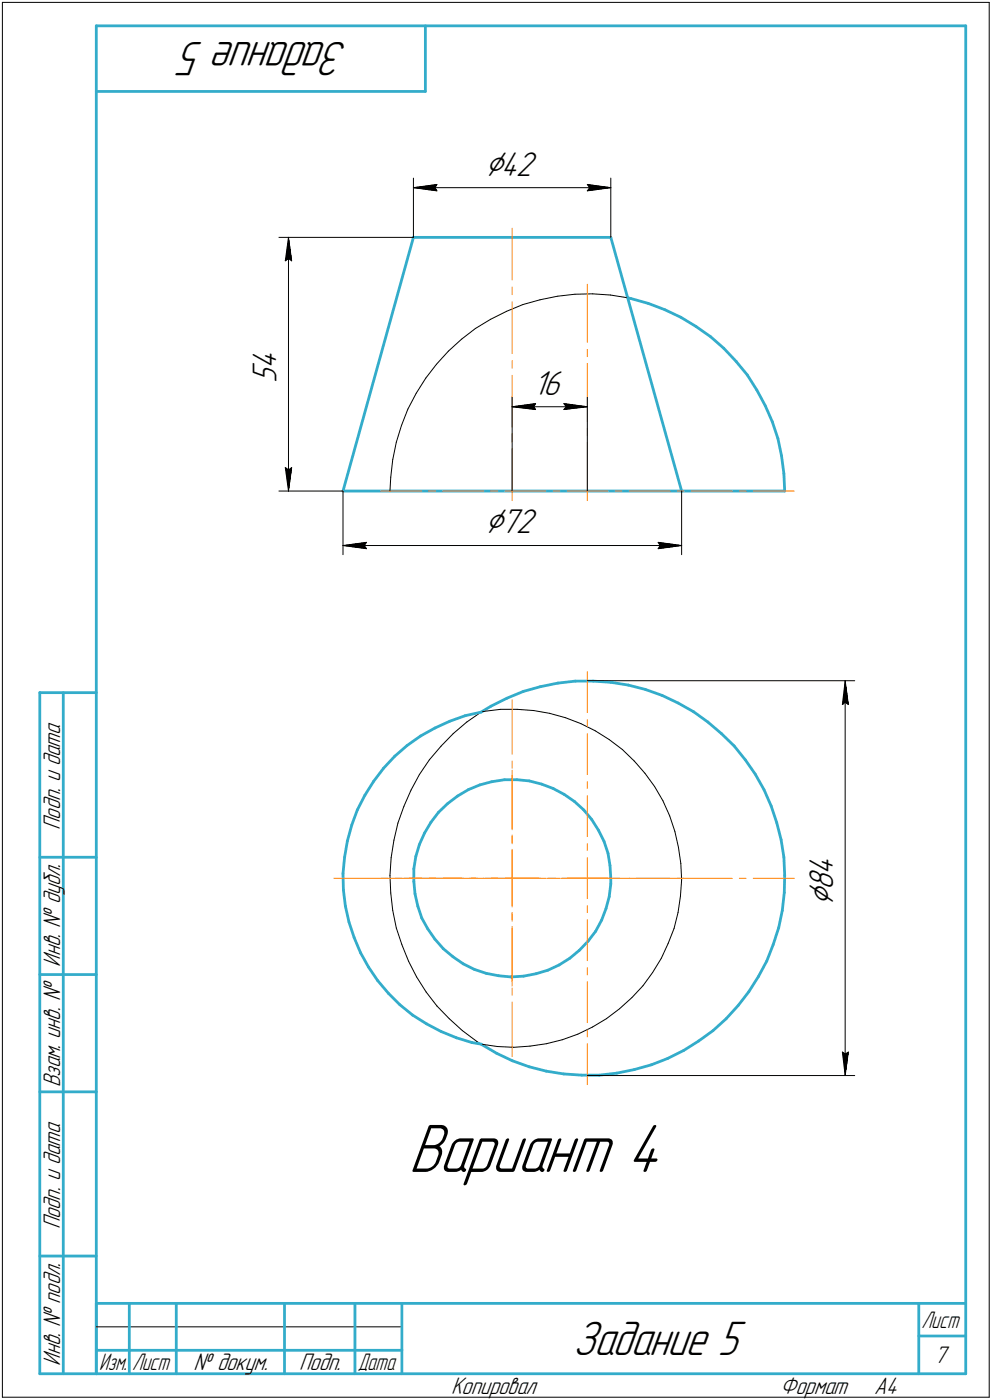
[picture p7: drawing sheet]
<svg xmlns="http://www.w3.org/2000/svg" width="211mm" height="298mm" viewBox="0 0 211 298" stroke-linecap="round" stroke-linejoin="round" font-family="sans-serif">
<defs><g id="words">
<text font-size="15.6" x="86.9" y="249.5">Вариант 4</text>
<g font-size="10.9">
<text x="74.1" y="9" transform="rotate(-180 74.1 9)">Задание 5</text>
<text x="121.9" y="288.5">Задание 5</text>
</g>
<g font-size="8.5">
<text x="103.1" y="37.4">Ç42</text>
<text x="103.1" y="113.6">Ç72</text>
<text x="177.3" y="192.9" transform="rotate(-90 177.3 192.9)">Ç</text>
</g>
<g font-size="7.8">
<text x="58.9" y="81.5" transform="rotate(-90 58.9 81.5)">5</text>
<text x="58.9" y="78.7" transform="rotate(-90 58.9 78.7)">4</text>
<text x="113.4" y="84">16</text>
<text x="177.3" y="189.4" transform="rotate(-90 177.3 189.4)">8</text>
<text x="177.3" y="186.2" transform="rotate(-90 177.3 186.2)">4</text>
</g>
<g font-size="5.4">
<text x="12.8" y="176.7" transform="rotate(-90 12.8 176.7)">Подп. и дата</text>
<text x="12.8" y="205.8" transform="rotate(-90 12.8 205.8)">Инв. № дубл.</text>
<text x="12.8" y="231.6" transform="rotate(-90 12.8 231.6)">Взам. инв. №</text>
<text x="12.8" y="261.7" transform="rotate(-90 12.8 261.7)">Подп. и дата</text>
<text x="12.8" y="290.8" transform="rotate(-90 12.8 290.8)">Инв. № подл.</text>
<text x="41.2" y="291.8">№ докум.</text>
<text x="63.6" y="291.8">Подп.</text>
<text x="198.8" y="290.3">7</text>
<text x="96" y="296.8">Копировал</text>
<text x="166" y="296.8">Формат</text>
<text x="186" y="296.8">A4</text>
</g>
<g font-size="5.3">
<text x="196.1" y="282.8">Лист</text>
<text x="21.1" y="291.8">Изм.</text>
<text x="28.1" y="291.8">Лист</text>
<text x="76.1" y="291.8">Дата</text>
</g>
</g></defs>
<g fill="#fff" stroke="#fff" stroke-width=".21">
<path d="M87 238.3h56.3zM87 238.4h56.3zM87 238.5h56.3zM87 238.6h56.3zM87 238.7h56.3zM87 238.8h56.3zM87 238.8h56.3zM87 238.9h56.3zM87 239h56.3zM87 239.1h56.3zM87 239.2h56.3zM87 239.3h56.3zM87 239.4h56.3zM87 239.4h56.3zM87 239.5h56.3zM87 239.6h56.3zM87 239.7h56.3zM87 239.8h56.3zM87 239.9h56.3zM87 239.9h56.3zM87 240h56.3zM87 240.1h56.3zM87 240.2h56.3zM87 240.3h56.3zM87 240.4h56.3zM87 240.5h56.3zM87 240.5h56.3zM87 240.6h56.3zM87 240.7h56.3zM87 240.8h56.3zM87 240.9h56.3zM87 241h56.3zM87 241h56.3zM87 241.1h56.3zM87 241.2h56.3zM87 241.3h56.3zM87 241.4h56.3zM87 241.5h56.3zM87 241.6h56.3zM87 241.6h56.3zM87 241.7h56.3zM87 241.8h56.3zM87 241.9h56.3zM87 242h56.3zM87 242.1h56.3zM87 242.1h56.3zM87 242.2h56.3zM87 242.3h56.3zM87 242.4h56.3zM87 242.5h56.3zM87 242.6h56.3zM87 242.7h56.3zM87 242.7h56.3zM87 242.8h56.3zM87 242.9h56.3zM87 243h56.3zM87 243.1h56.3zM87 243.2h56.3zM87 243.2h56.3zM87 243.3h56.3zM87 243.4h56.3zM87 243.5h56.3zM87 243.6h56.3zM87 243.7h56.3zM87 243.8h56.3zM87 243.8h56.3zM87 243.9h56.3zM87 244h56.3zM87 244.1h56.3zM87 244.2h56.3zM87 244.3h56.3zM87 244.3h56.3zM87 244.4h56.3zM87 244.5h56.3zM87 244.6h56.3zM87 244.7h56.3zM87 244.8h56.3zM87 244.9h56.3zM87 244.9h56.3zM87 245h56.3zM87 245.1h56.3zM87 245.2h56.3zM87 245.3h56.3zM87 245.4h56.3zM87 245.4h56.3zM87 245.5h56.3zM87 245.6h56.3zM87 245.7h56.3zM87 245.8h56.3zM87 245.9h56.3zM87 246h56.3zM87 246h56.3zM87 246.1h56.3zM87 246.2h56.3zM87 246.3h56.3zM87 246.4h56.3zM87 246.5h56.3zM87 246.5h56.3zM87 246.6h56.3zM87 246.7h56.3zM87 246.8h56.3zM87 246.9h56.3zM87 247h56.3zM87 247.1h56.3zM87 247.1h56.3zM87 247.2h56.3zM87 247.3h56.3zM87 247.4h56.3zM87 247.5h56.3zM87 247.6h56.3zM87 247.6h56.3zM87 247.7h56.3zM87 247.8h56.3zM87 247.9h56.3zM87 248h56.3zM87 248.1h56.3zM87 248.2h56.3zM87 248.2h56.3zM87 248.3h56.3zM87 248.4h56.3zM87 248.5h56.3zM87 248.6h56.3zM87 248.7h56.3zM87 248.8h56.3zM87 248.8h56.3zM87 248.9h56.3zM87 249h56.3zM87 249.1h56.3zM87 249.2h56.3zM87 249.3h56.3zM87 249.3h56.3zM87 249.4h56.3zM87 249.5h56.3zM87 249.6h56.3zM87 249.7h56.3zM87 249.8h56.3zM87 249.9h56.3zM87 249.9h56.3zM87 250h56.3zM87 250.1h56.3zM87 250.2h56.3zM87 250.3h56.3zM87 250.4h56.3zM87 250.4h56.3zM87 250.5h56.3zM87 250.6h56.3zM87 250.7h56.3zM87 250.8h56.3zM87 250.9h56.3zM87 251h56.3zM87 251h56.3zM87 251.1h56.3zM87 251.2h56.3zM87 251.3h56.3zM87 251.4h56.3zM87 251.5h56.3zM87 251.5h56.3zM87 251.6h56.3zM87 251.7h56.3zM87 251.8h56.3zM87 251.9h56.3zM87 252h56.3zM87 252.1h56.3zM87 252.1h56.3zM87 252.2h56.3zM87 252.3h56.3zM87 252.4h56.3zM87 252.5h56.3zM87 252.6h56.3z"/>
<path d="M171.6 181.3h7.3zM171.6 181.4h7.3zM171.6 181.4h7.3zM171.6 181.5h7.3zM171.6 181.6h7.3zM171.6 181.7h7.3zM171.6 181.8h7.3zM171.6 181.9h7.3zM171.6 181.9h7.3zM171.6 182h7.3zM171.6 182.1h7.3zM171.6 182.2h7.3zM171.6 182.3h7.3zM171.6 182.4h7.3zM171.6 182.5h7.3zM171.6 182.5h7.3zM171.6 182.6h7.3zM171.6 182.7h7.3zM171.6 182.8h7.3zM171.6 182.9h7.3zM171.6 183h7.3zM171.6 183h7.3zM171.6 183.1h7.3zM171.6 183.2h7.3zM171.6 183.3h7.3zM171.6 183.4h7.3zM171.6 183.5h7.3zM171.6 183.6h7.3zM171.6 183.6h7.3zM171.6 183.7h7.3zM171.6 183.8h7.3zM171.6 183.9h7.3zM171.6 184h7.3zM171.6 184.1h7.3zM171.6 184.1h7.3zM171.6 184.2h7.3zM171.6 184.3h7.3zM171.6 184.4h7.3zM171.6 184.5h7.3zM171.6 184.6h7.3zM171.6 184.7h7.3zM171.6 184.7h7.3zM171.6 184.8h7.3zM171.6 184.9h7.3zM171.6 185h7.3zM171.6 185.1h7.3zM171.6 185.2h7.3zM171.6 185.3h7.3zM171.6 185.3h7.3zM171.6 185.4h7.3zM171.6 185.5h7.3zM171.6 185.6h7.3zM171.6 185.7h7.3zM171.6 185.8h7.3zM171.6 185.8h7.3zM171.6 185.9h7.3zM171.6 186h7.3zM171.6 186.1h7.3zM171.6 186.2h7.3zM171.6 186.3h7.3zM171.6 186.4h7.3zM171.6 186.4h7.3zM171.6 186.5h7.3zM171.6 186.6h7.3zM171.6 186.7h7.3zM171.6 186.8h7.3zM171.6 186.9h7.3zM171.6 186.9h7.3zM171.6 187h7.3zM171.6 187.1h7.3zM171.6 187.2h7.3zM171.6 187.3h7.3zM171.6 187.4h7.3zM171.6 187.5h7.3zM171.6 187.5h7.3zM171.6 187.6h7.3zM171.6 187.7h7.3zM171.6 187.8h7.3zM171.6 187.9h7.3zM171.6 188h7.3zM171.6 188h7.3zM171.6 188.1h7.3zM171.6 188.2h7.3zM171.6 188.3h7.3zM171.6 188.4h7.3zM171.6 188.5h7.3zM171.6 188.6h7.3zM171.6 188.6h7.3zM171.6 188.7h7.3zM171.6 188.8h7.3zM171.6 188.9h7.3zM171.6 189h7.3zM171.6 189.1h7.3zM171.6 189.1h7.3zM171.6 189.2h7.3zM171.6 189.3h7.3zM171.6 189.4h7.3zM171.6 189.5h7.3zM171.6 189.6h7.3zM171.6 189.7h7.3zM171.6 189.7h7.3zM171.6 189.8h7.3zM171.6 189.9h7.3zM171.6 190h7.3zM171.6 190.1h7.3zM171.6 190.2h7.3zM171.6 190.2h7.3zM171.6 190.3h7.3zM171.6 190.4h7.3zM171.6 190.5h7.3zM171.6 190.6h7.3zM171.6 190.7h7.3zM171.6 190.8h7.3zM171.6 190.8h7.3zM171.6 190.9h7.3zM171.6 191h7.3zM171.6 191.1h7.3zM171.6 191.2h7.3zM171.6 191.3h7.3zM171.6 191.3h7.3zM171.6 191.4h7.3zM171.6 191.5h7.3zM171.6 191.6h7.3zM171.6 191.7h7.3zM171.6 191.8h7.3zM171.6 191.9h7.3zM171.6 191.9h7.3zM171.6 192h7.3zM171.6 192.1h7.3zM171.6 192.2h7.3zM171.6 192.3h7.3zM171.6 192.4h7.3zM171.6 192.4h7.3zM171.6 192.5h7.3zM171.6 192.6h7.3zM171.6 192.7h7.3zM171.6 192.8h7.3z"/>
<path d="M179.7 145.2h.3zM179.7 145.3h.3zM179.7 145.4h.4zM179.7 145.5h.4zM179.7 145.5h.4zM179.7 145.6h.5zM179.6 145.7h.6zM179.6 145.8h.7zM179.5 145.9h.8zM179.5 146h.8zM179.5 146h.8zM179.4 146.1h.9zM179.4 146.2h1zM179.4 146.3h1zM179.3 146.4h1.1zM179.3 146.5h1.2zM179.3 146.6h1.2zM179.2 146.6h1.4zM179.2 146.7h1.4zM179.2 146.8h1.4zM179.2 146.9h1.5zM179.2 147h1.5zM179.2 147.1h1.5zM179.2 147.2h1.5zM179.2 147.2h1.5zM179.2 147.3h1.5zM179.2 147.4h1.5zM179.1 147.5h1.7zM179.1 147.6h1.7zM179.1 147.7h1.7zM179.1 147.7h1.7zM179.1 147.8h1.7zM179.1 147.9h1.7zM179.1 148h1.7zM179 148.1h1.8zM179 148.2h1.8zM179 148.3h1.8zM179 148.3h1.8zM179 148.4h1.8zM179 148.5h1.8zM179 148.6h1.8zM178.9 148.7h2zM178.9 148.8h2zM178.9 148.8h2zM178.9 148.9h2zM178.9 149h2zM178.9 149.1h2zM178.9 149.2h2zM178.8 149.3h2.2zM178.8 149.4h2.2zM178.8 149.4h2.2zM178.8 149.5h2.2zM178.8 149.6h2.2zM178.8 149.7h2.2zM178.8 149.8h2.2zM178.7 149.9h2.4zM178.7 149.9h2.4zM178.7 150h2.4zM178.7 150.1h2.4zM178.7 150.2h2.4zM178.7 150.3h2.4zM178.7 150.4h2.4z"/>
<path d="M178.6 223.5h2.5zM178.7 223.6h2.4zM178.7 223.7h2.4zM178.7 223.8h2.4zM178.7 223.9h2.4zM178.7 223.9h2.4zM178.7 224h2.4zM178.7 224.1h2.4zM178.8 224.2h2.2zM178.8 224.3h2.2zM178.8 224.4h2.2zM178.8 224.5h2.2zM178.8 224.5h2.2zM178.8 224.6h2.2zM178.8 224.7h2.2zM178.9 224.8h2zM178.9 224.9h2zM178.9 225h2zM178.9 225h2zM178.9 225.1h2zM178.9 225.2h2zM178.9 225.3h2zM178.9 225.4h1.9zM179 225.5h1.8zM179 225.6h1.8zM179 225.6h1.8zM179 225.7h1.8zM179 225.8h1.8zM179 225.9h1.8zM179 226h1.8zM179.1 226.1h1.7zM179.1 226.1h1.7zM179.1 226.2h1.7zM179.1 226.3h1.7zM179.1 226.4h1.7zM179.1 226.5h1.7zM179.1 226.6h1.7zM179.2 226.7h1.5zM179.2 226.7h1.5zM179.2 226.8h1.5zM179.2 226.9h1.5zM179.2 227h1.5zM179.2 227.1h1.5zM179.2 227.2h1.5zM179.2 227.2h1.4zM179.2 227.3h1.4zM179.2 227.4h1.4zM179.3 227.5h1.2zM179.3 227.6h1.2zM179.3 227.7h1.1zM179.4 227.8h1zM179.4 227.8h.9zM179.5 227.9h.8zM179.5 228h.8zM179.5 228.1h.8zM179.6 228.2h.7zM179.6 228.3h.6zM179.6 228.3h.6zM179.7 228.4h.4zM179.7 228.5h.4zM179.7 228.6h.4zM179.7 228.7h.3zM179.7 228.8h.3z"/>
<path d="M113.5 78.5h7.1zM113.5 78.6h7.1zM113.5 78.7h7.1zM113.5 78.7h7.1zM113.5 78.8h7.1zM113.5 78.9h7.1zM113.5 79h7.1zM113.5 79.1h7.1zM113.5 79.2h7.1zM113.5 79.2h7.1zM113.5 79.3h7.1zM113.5 79.4h7.1zM113.5 79.5h7.1zM113.5 79.6h7.1zM113.5 79.7h7.1zM113.5 79.8h7.1zM113.5 79.8h7.1zM113.5 79.9h7.1zM113.5 80h7.1zM113.5 80.1h7.1zM113.5 80.2h7.1zM113.5 80.3h7.1zM113.5 80.3h7.1zM113.5 80.4h7.1zM113.5 80.5h7.1zM113.5 80.6h7.1zM113.5 80.7h7.1zM113.5 80.8h7.1zM113.5 80.9h7.1zM113.5 80.9h7.1zM113.5 81h7.1zM113.5 81.1h7.1zM113.5 81.2h7.1zM113.5 81.3h7.1zM113.5 81.4h7.1zM113.5 81.4h7.1zM113.5 81.5h7.1zM113.5 81.6h7.1zM113.5 81.7h7.1zM113.5 81.8h7.1zM113.5 81.9h7.1zM113.5 82h7.1zM113.5 82h7.1zM113.5 82.1h7.1zM113.5 82.2h7.1zM113.5 82.3h7.1zM113.5 82.4h7.1zM113.5 82.5h7.1zM113.5 82.5h7.1zM113.5 82.6h7.1zM113.5 82.7h7.1zM113.5 82.8h7.1zM113.5 82.9h7.1zM113.5 83h7.1zM113.5 83.1h7.1zM113.5 83.1h7.1zM113.5 83.2h7.1zM113.5 83.3h7.1zM113.5 83.4h7.1zM113.5 83.5h7.1zM113.5 83.6h7.1zM113.5 83.7h7.1zM113.5 83.7h7.1zM113.5 83.8h7.1zM113.5 83.9h7.1zM113.5 84h7.1zM113.5 84.1h7.1zM113.5 84.2h7.1zM113.5 84.2h7.1zM113.5 84.3h7.1zM113.5 84.4h7.1zM113.5 84.5h7.1zM113.5 84.6h7.1zM113.5 84.7h7.1zM113.5 84.8h7.1zM113.5 84.8h7.1zM113.5 84.9h7.1zM113.5 85h7.1zM113.5 85.1h7.1zM113.5 85.2h7.1zM113.5 85.3h7.1zM113.5 85.3h7.1zM113.5 85.4h7.1zM113.5 85.5h7.1z"/>
<path d="M113.9 85.4h.6zM113.3 85.5h1.2zM112.7 85.6h1.8zM112.1 85.7h2.4zM111.5 85.8h3zM110.8 85.9h3.7zM110.7 85.9h3.8zM110.5 86h4zM110.2 86.1h4.3zM110.1 86.2h4.4zM109.8 86.3h4.7zM109.6 86.4h4.9zM109.4 86.4h5.1zM109.2 86.5h5.3zM109 86.6h5.5zM109.2 86.7h5.3zM109.5 86.8h5zM109.7 86.9h4.8zM109.9 87h4.6zM110.2 87h4.3zM110.4 87.1h4.1zM110.7 87.2h3.8zM110.8 87.3h3.7zM111.5 87.4h3zM112.1 87.5h2.4zM112.7 87.5h1.8zM113.3 87.6h1.2zM113.9 87.7h.6z"/>
<path d="M119.5 85.4h.6zM119.5 85.5h1.2zM119.5 85.6h1.8zM119.5 85.7h2.5zM119.5 85.8h3.1zM119.5 85.9h3.7zM119.5 85.9h3.9zM119.5 86h4.1zM119.5 86.1h4.3zM119.5 86.2h4.5zM119.5 86.3h4.7zM119.5 86.4h4.9zM119.5 86.4h5.1zM119.5 86.5h5.3zM119.5 86.6h5.5zM119.5 86.7h5.3zM119.5 86.8h5zM119.5 86.9h4.9zM119.5 87h4.6zM119.5 87h4.4zM119.5 87.1h4.2zM119.5 87.2h3.9zM119.5 87.3h3.7zM119.5 87.4h3.1zM119.5 87.5h2.5zM119.5 87.5h1.8zM119.5 87.6h1.2zM119.5 87.7h.6z"/>
<path d="M53.3 73.7h7.1zM53.3 73.7h7.1zM53.3 73.8h7.1zM53.3 73.9h7.1zM53.3 74h7.1zM53.3 74.1h7.1zM53.3 74.2h7.1zM53.3 74.3h7.1zM53.3 74.3h7.1zM53.3 74.4h7.1zM53.3 74.5h7.1zM53.3 74.6h7.1zM53.3 74.7h7.1zM53.3 74.8h7.1zM53.3 74.8h7.1zM53.3 74.9h7.1zM53.3 75h7.1zM53.3 75.1h7.1zM53.3 75.2h7.1zM53.3 75.3h7.1zM53.3 75.4h7.1zM53.3 75.4h7.1zM53.3 75.5h7.1zM53.3 75.6h7.1zM53.3 75.7h7.1zM53.3 75.8h7.1zM53.3 75.9h7.1zM53.3 75.9h7.1zM53.3 76h7.1zM53.3 76.1h7.1zM53.3 76.2h7.1zM53.3 76.3h7.1zM53.3 76.4h7.1zM53.3 76.5h7.1zM53.3 76.5h7.1zM53.3 76.6h7.1zM53.3 76.7h7.1zM53.3 76.8h7.1zM53.3 76.9h7.1zM53.3 77h7.1zM53.3 77h7.1zM53.3 77.1h7.1zM53.3 77.2h7.1zM53.3 77.3h7.1zM53.3 77.4h7.1zM53.3 77.5h7.1zM53.3 77.6h7.1zM53.3 77.6h7.1zM53.3 77.7h7.1zM53.3 77.8h7.1zM53.3 77.9h7.1zM53.3 78h7.1zM53.3 78.1h7.1zM53.3 78.1h7.1zM53.3 78.2h7.1zM53.3 78.3h7.1zM53.3 78.4h7.1zM53.3 78.5h7.1zM53.3 78.6h7.1zM53.3 78.7h7.1zM53.3 78.7h7.1zM53.3 78.8h7.1zM53.3 78.9h7.1zM53.3 79h7.1zM53.3 79.1h7.1zM53.3 79.2h7.1zM53.3 79.2h7.1zM53.3 79.3h7.1zM53.3 79.4h7.1zM53.3 79.5h7.1zM53.3 79.6h7.1zM53.3 79.7h7.1zM53.3 79.8h7.1zM53.3 79.8h7.1zM53.3 79.9h7.1zM53.3 80h7.1zM53.3 80.1h7.1zM53.3 80.2h7.1zM53.3 80.3h7.1zM53.3 80.3h7.1zM53.3 80.4h7.1zM53.3 80.5h7.1zM53.3 80.6h7.1zM53.3 80.7h7.1zM53.3 80.8h7.1zM53.3 80.9h7.1zM53.3 80.9h7.1zM53.3 81h7.1zM53.3 81.1h7.1zM53.3 81.2h7.1zM53.3 81.3h7.1zM53.3 81.4h7.1z"/>
<path d="M61.3 50.8h.3zM61.3 50.9h.3zM61.2 51h.4zM61.2 51.1h.4zM61.1 51.1h.5zM61.1 51.2h.6zM61.1 51.3h.6zM61 51.4h.8zM61 51.5h.8zM61 51.6h.9zM61 51.6h.9zM60.9 51.7h1zM60.9 51.8h1.1zM60.9 51.9h1.1zM60.8 52h1.3zM60.8 52.1h1.3zM60.7 52.2h1.4zM60.7 52.2h1.4zM60.6 52.3h1.5zM60.6 52.4h1.6zM60.6 52.5h1.6zM60.6 52.6h1.6zM60.6 52.7h1.6zM60.6 52.7h1.6zM60.6 52.8h1.6zM60.6 52.9h1.6zM60.6 53h1.7zM60.5 53.1h1.8zM60.5 53.2h1.8zM60.5 53.3h1.8zM60.5 53.3h1.8zM60.5 53.4h1.8zM60.5 53.5h1.8zM60.5 53.6h1.9zM60.5 53.7h1.9zM60.5 53.8h1.9zM60.5 53.8h1.9zM60.5 53.9h1.9zM60.5 54h1.9zM60.5 54.1h1.9zM60.5 54.2h1.9zM60.5 54.3h2zM60.5 54.4h2zM60.5 54.4h2zM60.5 54.5h2zM60.4 54.6h2.1zM60.4 54.7h2.1zM60.4 54.8h2.1zM60.4 54.9h2.2zM60.4 54.9h2.2zM60.4 55h2.2zM60.4 55.1h2.2zM60.4 55.2h2.2zM60.4 55.3h2.2zM60.3 55.4h2.3zM60.3 55.5h2.4zM60.3 55.5h2.4zM60.3 55.6h2.4zM60.3 55.7h2.4zM60.3 55.8h2.4zM60.3 55.9h2.4zM60.3 56h2.4z"/>
<path d="M60.2 99.1h2.5zM60.3 99.1h2.4zM60.3 99.2h2.4zM60.3 99.3h2.4zM60.3 99.4h2.4zM60.3 99.5h2.4zM60.3 99.6h2.4zM60.3 99.7h2.4zM60.3 99.7h2.3zM60.4 99.8h2.2zM60.4 99.9h2.2zM60.4 100h2.2zM60.4 100.1h2.2zM60.4 100.2h2.2zM60.4 100.2h2.2zM60.4 100.3h2.1zM60.4 100.4h2.1zM60.4 100.5h2.1zM60.5 100.6h2zM60.5 100.7h2zM60.5 100.8h2zM60.5 100.8h2zM60.5 100.9h1.9zM60.5 101h1.9zM60.5 101.1h1.9zM60.5 101.2h1.9zM60.5 101.3h1.9zM60.5 101.3h1.9zM60.5 101.4h1.9zM60.5 101.5h1.9zM60.5 101.6h1.8zM60.5 101.7h1.8zM60.5 101.8h1.8zM60.5 101.9h1.8zM60.5 101.9h1.8zM60.5 102h1.8zM60.6 102.1h1.7zM60.6 102.2h1.6zM60.6 102.3h1.6zM60.6 102.4h1.6zM60.6 102.4h1.6zM60.6 102.5h1.6zM60.6 102.6h1.6zM60.6 102.7h1.6zM60.6 102.8h1.5zM60.7 102.9h1.4zM60.7 103h1.4zM60.8 103h1.3zM60.8 103.1h1.3zM60.9 103.2h1.1zM60.9 103.3h1.1zM60.9 103.4h1zM61 103.5h.9zM61 103.5h.9zM61 103.6h.8zM61 103.7h.8zM61.1 103.8h.6zM61.1 103.9h.6zM61.1 104h.5zM61.2 104.1h.4zM61.2 104.1h.4zM61.3 104.2h.3zM61.3 104.3h.3z"/>
<path d="M103.1 31.7h11.6zM103.1 31.7h11.6zM103.1 31.8h11.6zM103.1 31.9h11.6zM103.1 32h11.6zM103.1 32.1h11.6zM103.1 32.2h11.6zM103.1 32.3h11.6zM103.1 32.3h11.6zM103.1 32.4h11.6zM103.1 32.5h11.6zM103.1 32.6h11.6zM103.1 32.7h11.6zM103.1 32.8h11.6zM103.1 32.9h11.6zM103.1 32.9h11.6zM103.1 33h11.6zM103.1 33.1h11.6zM103.1 33.2h11.6zM103.1 33.3h11.6zM103.1 33.4h11.6zM103.1 33.4h11.6zM103.1 33.5h11.6zM103.1 33.6h11.6zM103.1 33.7h11.6zM103.1 33.8h11.6zM103.1 33.9h11.6zM103.1 34h11.6zM103.1 34h11.6zM103.1 34.1h11.6zM103.1 34.2h11.6zM103.1 34.3h11.6zM103.1 34.4h11.6zM103.1 34.5h11.6zM103.1 34.5h11.6zM103.1 34.6h11.6zM103.1 34.7h11.6zM103.1 34.8h11.6zM103.1 34.9h11.6zM103.1 35h11.6zM103.1 35.1h11.6zM103.1 35.1h11.6zM103.1 35.2h11.6zM103.1 35.3h11.6zM103.1 35.4h11.6zM103.1 35.5h11.6zM103.1 35.6h11.6zM103.1 35.6h11.6zM103.1 35.7h11.6zM103.1 35.8h11.6zM103.1 35.9h11.6zM103.1 36h11.6zM103.1 36.1h11.6zM103.1 36.2h11.6zM103.1 36.2h11.6zM103.1 36.3h11.6zM103.1 36.4h11.6zM103.1 36.5h11.6zM103.1 36.6h11.6zM103.1 36.7h11.6zM103.1 36.7h11.6zM103.1 36.8h11.6zM103.1 36.9h11.6zM103.1 37h11.6zM103.1 37.1h11.6zM103.1 37.2h11.6zM103.1 37.3h11.6zM103.1 37.3h11.6zM103.1 37.4h11.6zM103.1 37.5h11.6zM103.1 37.6h11.6zM103.1 37.7h11.6zM103.1 37.8h11.6zM103.1 37.8h11.6zM103.1 37.9h11.6zM103.1 38h11.6zM103.1 38.1h11.6zM103.1 38.2h11.6zM103.1 38.3h11.6zM103.1 38.4h11.6zM103.1 38.4h11.6zM103.1 38.5h11.6zM103.1 38.6h11.6zM103.1 38.7h11.6zM103.1 38.8h11.6zM103.1 38.9h11.6z"/>
<path d="M92.8 38.9h.7zM92 38.9h1.5zM91.3 39h2.2zM90.5 39.1h3zM89.7 39.2h3.8zM89.6 39.3h3.9zM89.4 39.4h4.1zM89.2 39.5h4.3zM89 39.5h4.5zM88.8 39.6h4.7zM88.6 39.7h4.9zM88.4 39.8h5.1zM88.2 39.9h5.3zM88 40h5.5zM88.2 40h5.3zM88.4 40.1h5.1zM88.6 40.2h4.9zM88.8 40.3h4.7zM89 40.4h4.5zM89.2 40.5h4.3zM89.4 40.6h4.1zM89.6 40.6h3.9zM89.7 40.7h3.8zM90.4 40.8h3.1zM91 40.9h2.5zM91.6 41h1.9zM92.3 41.1h1.2zM92.9 41.1h.6z"/>
<path d="M124.5 38.9h.8zM124.5 38.9h1.6zM124.5 39h2.2zM124.5 39.1h3zM124.5 39.2h3.7zM124.5 39.3h3.9zM124.5 39.4h4.1zM124.5 39.5h4.3zM124.5 39.5h4.5zM124.5 39.6h4.7zM124.5 39.7h4.9zM124.5 39.8h5.1zM124.5 39.9h5.3zM124.5 40h5.5zM124.5 40h5.3zM124.5 40.1h5.1zM124.5 40.2h4.9zM124.5 40.3h4.7zM124.5 40.4h4.5zM124.5 40.5h4.3zM124.5 40.6h4.1zM124.5 40.6h3.9zM124.5 40.7h3.7zM124.5 40.8h3.1zM124.5 40.9h2.5zM124.5 41h1.9zM124.5 41.1h1.3zM124.5 41.1h.7z"/>
<path d="M103.1 107.9h11.6zM103.1 107.9h11.6zM103.1 108h11.6zM103.1 108.1h11.6zM103.1 108.2h11.6zM103.1 108.3h11.6zM103.1 108.4h11.6zM103.1 108.5h11.6zM103.1 108.5h11.6zM103.1 108.6h11.6zM103.1 108.7h11.6zM103.1 108.8h11.6zM103.1 108.9h11.6zM103.1 109h11.6zM103.1 109.1h11.6zM103.1 109.1h11.6zM103.1 109.2h11.6zM103.1 109.3h11.6zM103.1 109.4h11.6zM103.1 109.5h11.6zM103.1 109.6h11.6zM103.1 109.6h11.6zM103.1 109.7h11.6zM103.1 109.8h11.6zM103.1 109.9h11.6zM103.1 110h11.6zM103.1 110.1h11.6zM103.1 110.2h11.6zM103.1 110.2h11.6zM103.1 110.3h11.6zM103.1 110.4h11.6zM103.1 110.5h11.6zM103.1 110.6h11.6zM103.1 110.7h11.6zM103.1 110.7h11.6zM103.1 110.8h11.6zM103.1 110.9h11.6zM103.1 111h11.6zM103.1 111.1h11.6zM103.1 111.2h11.6zM103.1 111.3h11.6zM103.1 111.3h11.6zM103.1 111.4h11.6zM103.1 111.5h11.6zM103.1 111.6h11.6zM103.1 111.7h11.6zM103.1 111.8h11.6zM103.1 111.8h11.6zM103.1 111.9h11.6zM103.1 112h11.6zM103.1 112.1h11.6zM103.1 112.2h11.6zM103.1 112.3h11.6zM103.1 112.4h11.6zM103.1 112.4h11.6zM103.1 112.5h11.6zM103.1 112.6h11.6zM103.1 112.7h11.6zM103.1 112.8h11.6zM103.1 112.9h11.6zM103.1 112.9h11.6zM103.1 113h11.6zM103.1 113.1h11.6zM103.1 113.2h11.6zM103.1 113.3h11.6zM103.1 113.4h11.6zM103.1 113.5h11.6zM103.1 113.5h11.6zM103.1 113.6h11.6zM103.1 113.7h11.6zM103.1 113.8h11.6zM103.1 113.9h11.6zM103.1 114h11.6zM103.1 114h11.6zM103.1 114.1h11.6zM103.1 114.2h11.6zM103.1 114.3h11.6zM103.1 114.4h11.6zM103.1 114.5h11.6zM103.1 114.6h11.6zM103.1 114.6h11.6zM103.1 114.7h11.6zM103.1 114.8h11.6zM103.1 114.9h11.6zM103.1 115h11.6zM103.1 115.1h11.6z"/>
<path d="M77.9 115h.6zM77.3 115.1h1.2zM76.6 115.1h1.9zM76 115.2h2.5zM75.4 115.3h3.1zM74.8 115.4h3.7zM74.6 115.5h3.9zM74.4 115.6h4.1zM74.2 115.7h4.3zM74 115.7h4.5zM73.8 115.8h4.7zM73.6 115.9h4.9zM73.4 116h5.1zM73.2 116.1h5.3zM73 116.2h5.5zM73.2 116.2h5.3zM73.5 116.3h5zM73.7 116.4h4.8zM73.9 116.5h4.6zM74.2 116.6h4.3zM74.3 116.7h4.2zM74.6 116.8h3.9zM74.8 116.8h3.7zM75.4 116.9h3.1zM76 117h2.5zM76.6 117.1h1.9zM77.3 117.2h1.2zM77.9 117.3h.6z"/>
<path d="M139.5 115h.7zM139.5 115.1h1.3zM139.5 115.1h1.9zM139.5 115.2h2.6zM139.5 115.3h3.2zM139.5 115.4h3.8zM139.5 115.5h4zM139.5 115.6h4.2zM139.5 115.7h4.3zM139.5 115.7h4.6zM139.5 115.8h4.8zM139.5 115.9h4.9zM139.5 116h5.2zM139.5 116.1h5.4zM139.5 116.2h5.5zM139.5 116.2h5.4zM139.5 116.3h5.1zM139.5 116.4h4.9zM139.5 116.5h4.7zM139.5 116.6h4.4zM139.5 116.7h4.3zM139.5 116.8h4zM139.5 116.8h3.8zM139.5 116.9h3.2zM139.5 117h2.6zM139.5 117.1h1.9zM139.5 117.2h1.3zM139.5 117.3h.7z"/>
</g>
<g fill="none" stroke="#33acca" stroke-width=".59">
<path d="M20.5 5.5v287zM20.5 5.5h185zM20.5 19.5h70zM90.5 5.5v14zM205.5 5.5v287zM88 50.5h42zM88 50.5l-15 54.1zM130 50.5l15 54.1zM133.6 63.4l.7 .2zM134.3 63.6l3.6 1zM137.9 64.6l3.6 1.4zM141.5 66l3.4 1.6z"/>
<path d="M144.9 67.6l3.2 1.9zM148.1 69.5l3.1 2.2zM151.2 71.7l2.8 2.5zM154 74.2l2.6 2.8zM156.6 77l2.4 2.8zM159 79.8l2 3.3zM161 83.1l1.8 3.3zM162.8 86.4l1.5 3.4zM164.3 89.8l1.2 3.6zM165.5 93.4l.8 3.6zM166.3 97l.5 3.8zM73 104.6h72z"/>
<path d="M145 104.6h22zM166.8 100.8l.2 3.8zM8.5 147.5v145zM8.5 147.5h12zM13.5 147.5v145zM86.6 158.7l2.9-2zM89.5 156.7l3-1.7zM92.5 155l3.2-1.4zM95.7 153.6l3.3-1.2zM99 152.4l3.4-.8zM102.4 151.6l2.1-1.2zM104.5 150.4l3.4-1.7z"/>
<path d="M107.9 148.7l3.4-1.5zM111.3 147.2l3.7-1zM115 146.2l3.7-.7zM118.7 145.5l3.7-.5zM122.4 145h3.8zM126.2 145l3.8 .3zM130 145.3l3.7 .6zM133.7 145.9l3.6 .9zM137.3 146.8l3.6 1.3zM140.9 148.1l3.4 1.6zM144.3 149.7l3.3 1.9zM147.6 151.6l3 2.2z"/>
<path d="M150.6 153.8l2.9 2.4zM153.5 156.2l2.7 2.6zM156.2 158.8l2.4 3zM73.9 179.1l-.6 3.4zM74.8 175.7l-.9 3.4zM76 172.5l-1.2 3.2zM77.6 169.3l-1.6 3.2zM79.5 166.4l-1.9 2.9zM81.6 163.6l-2.1 2.8zM84 161l2.6-2.3zM84 161l-2.4 2.6zM89.2 179.8l-.7 2.6z"/>
<path d="M90.3 177.4l-1.1 2.4zM91.7 175.1l-1.4 2.3zM93.3 173l1.9-1.9zM93.3 173l-1.6 2.1zM95.2 171.1l2.2-1.6zM97.4 169.5l2.3-1.4zM99.7 168.1l2.4-1zM102.1 167.1l2.5-.6zM104.6 166.5l2.8-.5zM107.4 166h2.6zM110 166l2.6 .3zM112.6 166.3l2.6 .7z"/>
<path d="M115.2 167l2.5 .9zM117.7 167.9l2.4 1.3zM120.1 169.2l2.2 1.5zM122.3 170.7l1.9 1.8zM124.2 172.5l1.7 2zM125.9 174.5l1.4 2.3zM127.3 176.8l1.2 2.4zM128.5 179.2l.9 2.5zM158.6 161.8l2.1 3zM160.7 164.8l1.9 3.3zM162.6 168.1l1.5 3.5zM164.1 171.6l1.2 3.6z"/>
<path d="M165.3 175.2l.9 3.6zM166.2 178.8l.6 3.7zM8.5 182.5h12zM73 186l.1 3.5zM73.1 189.5l.4 3.5zM73.3 182.5l-.3 3.5zM73.5 193l.8 3.3zM74.3 196.3l1.1 3.3zM75.4 199.6l1.3 3.3zM88.1 185v2.7zM88.1 187.7l.2 2.6zM88.3 190.3l.6 2.7z"/>
<path d="M88.5 182.4l-.4 2.6zM88.9 193l.8 2.5zM89.7 195.5l1.3 2.3zM91 197.8l1.5 2.2zM92.5 200l1.8 2zM126.7 198.3l-1.6 2.1zM128 195.9l-1.3 2.4zM128.9 193.5l-.9 2.4zM129.4 181.7l.4 2.6zM129.6 190.9l-.7 2.6zM129.8 184.3l.2 2.7zM130 188.2l-.4 2.7z"/>
<path d="M130 187v1.2zM165.7 197.5l-1.2 3.7zM166.5 193.9l-.8 3.6zM166.8 182.5l.2 3.9zM166.9 190.1l-.4 3.8zM167 186.4l-.1 3.7zM8.5 207.5h12zM76.7 202.9l1.7 3zM78.4 205.9l1.9 2.9zM80.3 208.8l2.3 2.7zM82.6 211.5l2.5 2.5zM85.1 214l2.7 2.2z"/>
<path d="M87.8 216.2l3 1.8zM90.8 218l3 1.6zM93.8 219.6l3.3 1.4zM94.3 202l2.1 1.7zM96.4 203.7l2.2 1.5zM98.6 205.2l2.3 1.2zM100.9 206.4l2.6 .9zM103.5 207.3l2.6 .5zM106.1 207.8l2.6 .2zM108.7 208l2.7-.1zM111.4 207.9l2.6-.6zM114 207.3l2.6-.7z"/>
<path d="M116.6 206.6l2.4-1.1zM119 205.5l2.2-1.5zM121.2 204l2.1-1.6zM125.1 200.4l-1.8 2zM151.7 219.5l2.8-2.6zM157.1 214.1l-2.6 2.8zM159.3 211.2l-2.2 2.9zM161.4 207.9l-2.1 3.3zM163.2 204.6l-1.8 3.3zM164.5 201.2l-1.3 3.4zM8.5 232.5h12zM97.1 221l3.3 1z"/>
<path d="M100.4 222l2 .3zM102.4 222.3l3.3 2zM105.7 224.3l3.4 1.6zM109.1 225.9l3.5 1.3zM112.6 227.2l3.6 .9zM116.2 228.1l3.8 .6zM120 228.7l3.8 .2zM123.8 228.9h3.7zM127.5 228.9l3.7-.4zM131.2 228.5l3.8-.7zM135 227.8l3.6-1.1zM138.6 226.7l3.5-1.3z"/>
<path d="M142.1 225.4l3.4-1.7zM145.5 223.7l3.2-2zM148.7 221.7l3-2.2zM8.5 267.5h12zM20.5 277.5h185zM20.5 277.5v15zM27.5 277.5v15zM37.5 277.5v15zM60.5 277.5v15zM75.5 277.5v15zM85.5 277.5v15zM195.5 277.5v15z"/>
<path d="M8.5 292.5h12zM20.5 292.5h185zM20.5 287.5h7zM27.5 287.5h10zM37.5 287.5h23zM60.5 287.5h15zM75.5 287.5h10zM195.5 284.5h10z"/>
</g>
<g fill="none" stroke="#000" stroke-width=".21">
<path d="M.5 .5v297zM.5 .5h210zM210.5 .5v297zM88 37.9v12.6zM88 40l5-.7zM88 40l5 .6zM88 40h42zM92.5 40l.5 .6zM93 39.3l-.5 .7zM125 39.3l.5 .7zM125 39.3l5 .7zM125.5 40l-.5 .6z"/>
<path d="M130 37.9v12.6zM59.4 50.5h28.6zM60.7 55.5l.7-.5zM61.4 50.5l.7 5zM61.4 55l.7 .5zM61.4 50.5l-.7 5zM61.4 50.5v54.1zM125 40.6l5-.6zM92.9 77.6l-2.3 2.9zM95.4 74.8l2.8-2.6zM95.4 74.8l-2.5 2.8zM98.2 72.2l3-2.3z"/>
<path d="M101.2 69.9l3.2-1.9zM104.4 68l3.4-1.7zM107.8 66.3l3.5-1.4zM111.3 64.9l3.6-1.1zM114.9 63.8l3.7-.7zM118.6 63.1l3.7-.4zM122.3 62.7l3.8-.1zM126.1 62.6l3.8 .2zM129.9 62.8l3.7 .6zM60.7 99.6l.7 5zM60.7 99.6l.7 .5zM62.1 99.6l-.7 5z"/>
<path d="M83.6 97.9l-.5 3.7zM84.3 94.1l-.7 3.8zM85.4 90.6l-1.1 3.5zM86.8 87.1l-1.4 3.5zM88.6 83.7l-1.8 3.4zM90.6 80.5l-2 3.2zM109 84.6v20zM109 86.6l5-.7zM109 86.6l5 .6zM109 86.6h16zM113.5 86.6l.5 .6zM114 85.9l-.5 .7z"/>
<path d="M120 87.2l5-.6zM120 85.9l.5 .7zM120 85.9l5 .7zM120.5 86.6l-.5 .6zM125 84.6v20zM59.4 104.6h13.6zM61.4 100.1l.7-.5zM73 104.6v13.5zM73 116.2l5-.7zM73 116.2l5 .6zM73 116.2h72zM77.5 116.2l.5 .6z"/>
<path d="M78 115.5l-.5 .7zM83.1 101.6l-.1 3zM140 116.8l5-.6zM140 115.5l.5 .7zM140 115.5l5 .7zM140.5 116.2l-.5 .6zM145 104.6v13.5zM93.8 158.9l-2.4 2.9zM96.4 156.2l2.9-2.4zM96.4 156.2l-2.6 2.7zM99.3 153.8l3.1-2.2zM102.4 151.6l.6-.1z"/>
<path d="M103 151.5l3.5-.5zM106.5 151h3.6zM110.1 151l3.4 .3zM113.5 151.3l3.4 .6zM116.9 151.9l3.4 .9zM120.3 152.8l3.3 1.3zM123.6 154.1l3.1 1.5zM125 144.9h56.9zM126.7 155.6l2.9 1.9zM129.6 157.5l2.8 2.1zM132.4 159.6l2.6 2.5zM179.2 150l.6-.5z"/>
<path d="M179.8 144.9l.7 5.1zM179.8 149.5l.7 .5zM179.8 144.9l-.6 5.1zM179.8 144.9v84.1zM83.8 178.9l-.6 3.7zM84.7 175.3l-.9 3.6zM85.9 171.7l-1.2 3.6zM87.5 168.2l-1.6 3.5zM89.2 164.9l-1.7 3.3zM91.4 161.8l-2.2 3.1zM135 162.1l2.2 2.6zM137.2 164.7l2.1 2.8z"/>
<path d="M139.3 167.5l1.8 3zM141.1 170.5l1.4 3.2zM142.5 173.7l1.1 3.3zM143.6 177l.8 3.4zM83 186.4l.1 3.8zM83.1 190.2l.5 3.7zM83.2 182.6l-.2 3.8zM83.6 193.9l.7 3.7zM84.3 197.6l1.2 3.6zM143.4 197.7l-1.2 3.2zM144.3 194.3l-.9 3.4zM144.4 180.4l.5 3.5z"/>
<path d="M144.8 190.8l-.5 3.5zM144.9 183.9l.1 3.5zM145 187.4l-.2 3.4zM85.5 201.2l1.5 3.5zM87 204.7l1.6 3.3zM88.6 208l2.1 3.2zM90.7 211.2l2.3 3zM93 214.2l2.6 2.7zM95.6 216.9l2.8 2.6zM98.4 219.5l3 2.2zM126.1 218.7l2.9-1.8zM129 216.9l2.8-2.1z"/>
<path d="M131.8 214.8l2.7-2.4zM136.8 209.9l-2.3 2.5zM138.9 207.1l-2.1 2.8zM140.7 204l-1.8 3.1zM142.2 200.9l-1.5 3.1zM101.4 221.7l1 .6zM102.4 222.3l3.4 .5zM105.8 222.8l3.5 .2zM109.3 223l3.5-.2zM112.8 222.8l3.4-.6zM116.2 222.2l3.4-.8zM119.6 221.4l3.3-1.2z"/>
<path d="M122.9 220.2l3.2-1.5zM125 229h56.9zM179.2 224l.6 5zM179.2 224l.6 .5zM179.8 224.5l.7-.5zM180.5 224l-.7 5zM.5 297.5h210zM20.5 282.5h65z"/>
</g>
<g fill="none" stroke="#ff8000" stroke-width=".21">
<path d="M109 48.6v11zM109 61.1v1.6zM109 64.3v11zM109 76.8v1.6zM109 79.9v11zM125 60.5v12.4zM125 74.4v1.5zM125 77.4v6.2zM109 92.4v1.7zM109 95.5v11.1zM125 94.2v12.4zM125 91.3v1.4z"/>
<path d="M125 83.6v6.1zM81 104.6h8.7zM91.2 104.6h1.5zM94.2 104.6h8.8zM104.4 104.6h1.5zM107.4 104.6h8.8zM117.7 104.6h1.4zM120.6 104.6h4.4zM125 104.6h4.4zM130.9 104.6h1.4zM133.9 104.6h8.7zM144.1 104.6h1.4z"/>
<path d="M147.1 104.6h8.7zM157.3 104.6h1.4zM160.3 104.6h8.7zM109 149v11.6zM125 143v8.7zM125 153.2v1.5zM125 156.2v8.7zM109 164v12.4zM109 177.8v1.5zM109 162.1v1.5zM109 165.1v11.6zM109 178.2v1.5z"/>
<path d="M125 166.5v1.4zM125 169.4v8.7zM125 179.7v1.4zM71 187h11.6zM81 187h8.7zM84.1 187h1.5zM86 187h12.3zM87.1 187h11.6zM91.2 187h1.5zM94.2 187h8.8zM99.8 187h1.5zM100.2 187h1.5z"/>
<path d="M102.9 187h6.1zM103.2 187h5.8zM104.4 187h1.5zM107.4 187h8.8zM109 187h6.1zM109 197.7v12.3zM109 194.6v1.6zM109 187v6.1zM109 180.8v6.2zM109 187h5.8zM109 197.3v11.6zM109 194.3v1.4z"/>
<path d="M109 187v5.8zM109 181.2v5.8zM116.3 187h1.5zM116.7 187h1.5zM117.7 187h1.4zM119.3 187h11.6zM119.6 187h12.4zM120.6 187h4.4zM125 187h4.4zM125 195.8v8.8zM125 192.9v1.4zM125 187v4.3z"/>
<path d="M125 182.6v4.4zM130.9 187h1.4zM132.4 187h1.5zM133.9 187h8.7zM135.4 187h11.6zM144.1 187h1.4zM147.1 187h8.7zM157.3 187h1.4zM160.3 187h8.7zM109 213.4v11.6zM109 210.4v1.5zM125 219.3v1.5z"/>
<path d="M125 209v8.8zM125 206.1v1.5zM125 222.2v8.8z"/>
</g>
<g fill="#000" stroke="#000" stroke-width=".21">
<path d="M88 40h4.5zM88.6 40h4zM89.2 40.1h3.5zM89.9 40.2h2.8zM90.5 40.3h2.3zM91.1 40.4h1.8zM91.8 40.5h1.1zM92.4 40.6h.6z"/>
<path d="M92.4 39.4h.6zM91.8 39.5h1.1zM91.1 39.5h1.8zM90.5 39.6h2.3zM89.9 39.7h2.8zM89.2 39.8h3.5zM88.6 39.9h4z"/>
<path d="M125.1 39.4h.5zM125.1 39.5h1.1zM125.2 39.5h1.7zM125.2 39.6h2.3zM125.3 39.7h2.8zM125.4 39.8h3.4zM125.5 39.9h3.9z"/>
<path d="M125.5 40h4.5zM125.5 40h3.9zM125.4 40.1h3.4zM125.3 40.2h2.8zM125.2 40.3h2.3zM125.2 40.4h1.7zM125.1 40.5h1.1zM125.1 40.6h.5z"/>
<path d="M61.2 51.8h.2zM61.2 51.9h.2zM61.2 52h.2zM61.2 52.1h.2zM61.2 52.2h.2zM61.2 52.2h.2zM61.2 52.3h.2zM61.2 52.4h.2zM61.1 52.5h.3zM61.1 52.6h.3zM61.1 52.7h.3zM61.1 52.7h.3zM61.1 52.8h.3zM61.1 52.9h.3zM61.1 53h.3zM61 53.1h.4zM61 53.2h.4zM61 53.3h.4zM61 53.3h.4zM61 53.4h.4zM61 53.5h.4zM61 53.6h.4zM61 53.7h.4zM61 53.8h.4zM61 53.8h.4zM61 53.9h.4zM61 54h.4zM61 54.1h.4zM61 54.2h.4zM61 54.3h.4zM60.9 54.4h.5zM60.9 54.4h.5zM60.9 54.5h.5zM60.9 54.6h.5zM60.9 54.7h.5zM60.9 54.8h.5zM60.9 54.9h.5zM60.8 54.9h.6zM60.8 55h.6zM60.8 55.1h.5zM60.8 55.2h.4zM60.8 55.3h.2zM60.8 55.4h.2z"/>
<path d="M61.4 51.2h.2zM61.4 51.3h.2zM61.4 51.4h.2zM61.4 51.5h.2zM61.4 51.6h.2zM61.4 51.6h.2zM61.4 51.7h.2zM61.4 51.8h.2zM61.4 51.9h.2zM61.4 52h.2zM61.4 52.1h.2zM61.4 52.2h.2zM61.4 52.2h.2zM61.4 52.3h.2zM61.4 52.4h.2zM61.4 52.5h.3zM61.4 52.6h.3zM61.4 52.7h.3zM61.4 52.7h.3zM61.4 52.8h.3zM61.4 52.9h.3zM61.4 53h.3zM61.4 53.1h.4zM61.4 53.2h.4zM61.4 53.3h.4zM61.4 53.3h.4zM61.4 53.4h.4zM61.4 53.5h.4zM61.4 53.6h.4zM61.4 53.7h.5zM61.4 53.8h.5zM61.4 53.8h.5zM61.4 53.9h.5zM61.4 54h.5zM61.4 54.1h.5zM61.4 54.2h.5zM61.4 54.3h.5zM61.4 54.4h.6zM61.4 54.4h.6zM61.4 54.5h.6zM61.4 54.6h.6zM61.4 54.7h.6zM61.4 54.8h.6zM61.4 54.9h.6zM61.4 54.9h.7zM61.4 55h.7zM61.6 55.1h.5zM61.6 55.2h.5zM61.7 55.3h.4zM61.9 55.4h.2z"/>
<path d="M60.8 99.7h.2zM60.8 99.8h.2zM60.8 99.9h.4zM60.8 100h.5zM60.8 100.1h.6zM60.8 100.2h.6zM60.9 100.2h.5zM60.9 100.3h.5zM60.9 100.4h.5zM60.9 100.5h.5zM60.9 100.6h.5zM60.9 100.7h.5zM60.9 100.8h.5zM61 100.8h.4zM61 100.9h.4zM61 101h.4zM61 101.1h.4zM61 101.2h.4zM61 101.3h.4zM61 101.3h.4zM61 101.4h.4zM61 101.5h.4zM61 101.6h.4zM61 101.7h.4zM61 101.8h.4zM61 101.9h.4zM61 101.9h.4zM61 102h.4zM61.1 102.1h.3zM61.1 102.2h.3zM61.1 102.3h.3zM61.1 102.4h.3zM61.1 102.4h.3zM61.1 102.5h.3zM61.1 102.6h.3zM61.2 102.7h.2zM61.2 102.8h.2zM61.2 102.9h.2zM61.2 103h.2zM61.2 103h.2zM61.2 103.1h.2zM61.2 103.2h.2zM61.2 103.3h.2z"/>
<path d="M61.9 99.7h.2zM61.7 99.8h.4zM61.6 99.9h.5zM61.6 100h.5zM61.4 100.1h.7zM61.4 100.2h.7zM61.4 100.2h.6zM61.4 100.3h.6zM61.4 100.4h.6zM61.4 100.5h.6zM61.4 100.6h.6zM61.4 100.7h.6zM61.4 100.8h.6zM61.4 100.8h.5zM61.4 100.9h.5zM61.4 101h.5zM61.4 101.1h.5zM61.4 101.2h.5zM61.4 101.3h.5zM61.4 101.3h.5zM61.4 101.4h.5zM61.4 101.5h.4zM61.4 101.6h.4zM61.4 101.7h.4zM61.4 101.8h.4zM61.4 101.9h.4zM61.4 101.9h.4zM61.4 102h.4zM61.4 102.1h.3zM61.4 102.2h.3zM61.4 102.3h.3zM61.4 102.4h.3zM61.4 102.4h.3zM61.4 102.5h.3zM61.4 102.6h.3zM61.4 102.7h.2zM61.4 102.8h.2zM61.4 102.9h.2zM61.4 103h.2zM61.4 103h.2zM61.4 103.1h.2zM61.4 103.2h.2zM61.4 103.3h.2zM61.4 103.4h.2zM61.4 103.5h.2zM61.4 103.5h.2zM61.4 103.6h.2zM61.4 103.7h.2zM61.4 103.8h.2zM61.4 103.9h.2z"/>
<path d="M109 86.6h4.5zM109.7 86.7h3.9zM110.4 86.8h3.3zM111.2 86.9h2.6zM111.8 87h2zM112.6 87h1.3zM113.3 87.1h.7z"/>
<path d="M113.4 86h.6zM112.8 86.1h1.1zM112.1 86.2h1.8zM111.5 86.3h2.3zM110.9 86.4h2.8zM110.2 86.4h3.5zM109.6 86.5h4z"/>
<path d="M120.1 86h.5zM120.1 86.1h1.1zM120.2 86.2h1.7zM120.2 86.3h2.3zM120.3 86.4h2.8zM120.4 86.4h3.4zM120.5 86.5h3.9z"/>
<path d="M120.5 86.6h4.5zM120.5 86.7h3.8zM120.4 86.8h3.2zM120.3 86.9h2.6zM120.2 87h2zM120.1 87h1.3zM120.1 87.1h.6z"/>
<path d="M73 116.2h4.5zM73.7 116.2h3.9zM74.3 116.3h3.3zM74.9 116.4h2.8zM75.5 116.5h2.2zM76.1 116.6h1.7zM76.8 116.7h1.1zM77.4 116.8h.6z"/>
<path d="M77.4 115.6h.6zM76.8 115.7h1.1zM76.1 115.7h1.7zM75.5 115.8h2.2zM74.9 115.9h2.8zM74.3 116h3.3zM73.7 116.1h3.9z"/>
<path d="M140.1 115.6h.6zM140.2 115.7h1.1zM140.2 115.7h1.8zM140.3 115.8h2.3zM140.4 115.9h2.8zM140.4 116h3.4zM140.5 116.1h3.9z"/>
<path d="M140.5 116.2h4.5zM140.5 116.2h3.9zM140.4 116.3h3.4zM140.4 116.4h2.8zM140.3 116.5h2.3zM140.2 116.6h1.8zM140.2 116.7h1.1zM140.1 116.8h.6z"/>
<path d="M179.7 146.5h.1zM179.7 146.6h.1zM179.7 146.6h.1zM179.7 146.7h.1zM179.7 146.8h.1zM179.7 146.9h.1zM179.7 147h.1zM179.7 147.1h.1zM179.6 147.2h.2zM179.6 147.2h.2zM179.6 147.3h.2zM179.6 147.4h.2zM179.6 147.5h.2zM179.6 147.6h.2zM179.6 147.7h.2zM179.6 147.7h.2zM179.6 147.8h.2zM179.5 147.9h.3zM179.5 148h.3zM179.5 148.1h.3zM179.5 148.2h.3zM179.5 148.3h.3zM179.5 148.3h.3zM179.5 148.4h.3zM179.5 148.5h.3zM179.4 148.6h.4zM179.4 148.7h.4zM179.4 148.8h.4zM179.4 148.8h.4zM179.4 148.9h.4zM179.4 149h.4zM179.4 149.1h.4zM179.4 149.2h.4zM179.4 149.3h.4zM179.3 149.4h.5zM179.3 149.4h.5zM179.3 149.5h.5zM179.3 149.6h.4zM179.3 149.7h.4zM179.3 149.8h.3zM179.3 149.9h.2z"/>
<path d="M179.8 145.6h.2zM179.8 145.7h.2zM179.8 145.8h.2zM179.8 145.9h.2zM179.8 146h.2zM179.8 146h.2zM179.8 146.1h.2zM179.8 146.2h.2zM179.8 146.3h.3zM179.8 146.4h.3zM179.8 146.5h.3zM179.8 146.6h.3zM179.8 146.6h.3zM179.8 146.7h.3zM179.8 146.8h.3zM179.8 146.9h.4zM179.8 147h.4zM179.8 147.1h.4zM179.8 147.2h.4zM179.8 147.2h.4zM179.8 147.3h.4zM179.8 147.4h.4zM179.8 147.5h.4zM179.8 147.6h.5zM179.8 147.7h.5zM179.8 147.7h.5zM179.8 147.8h.5zM179.8 147.9h.5zM179.8 148h.5zM179.8 148.1h.5zM179.8 148.2h.5zM179.8 148.3h.5zM179.8 148.3h.5zM179.8 148.4h.5zM179.8 148.5h.5zM179.8 148.6h.5zM179.8 148.7h.5zM179.8 148.8h.5zM179.8 148.8h.6zM179.8 148.9h.6zM179.8 149h.6zM179.8 149.1h.6zM179.8 149.2h.6zM179.8 149.3h.6zM179.8 149.4h.6zM179.8 149.4h.7zM179.8 149.5h.7zM180 149.6h.5zM180.1 149.7h.4zM180.2 149.8h.3zM180.3 149.9h.2z"/>
<path d="M179.3 224.2h.2zM179.3 224.3h.4zM179.3 224.4h.4zM179.3 224.5h.5zM179.3 224.5h.5zM179.3 224.6h.5zM179.3 224.7h.5zM179.4 224.8h.4zM179.4 224.9h.4zM179.4 225h.4zM179.4 225h.4zM179.4 225.1h.4zM179.4 225.2h.4zM179.4 225.3h.4zM179.4 225.4h.4zM179.5 225.5h.3zM179.5 225.6h.3zM179.5 225.6h.3zM179.5 225.7h.3zM179.5 225.8h.3zM179.5 225.9h.3zM179.5 226h.3zM179.5 226.1h.3zM179.5 226.1h.3zM179.6 226.2h.2zM179.6 226.3h.2zM179.6 226.4h.2zM179.6 226.5h.2zM179.6 226.6h.2zM179.6 226.7h.2zM179.6 226.7h.2zM179.6 226.8h.2zM179.7 226.9h.1zM179.7 227h.1zM179.7 227.1h.1zM179.7 227.2h.1zM179.7 227.2h.1zM179.7 227.3h.1zM179.7 227.4h.1zM179.7 227.5h.1zM179.7 227.6h.1z"/>
<path d="M180.3 224.2h.2zM180.2 224.3h.3zM180 224.4h.5zM179.8 224.5h.7zM179.8 224.5h.7zM179.8 224.6h.7zM179.8 224.7h.6zM179.8 224.8h.6zM179.8 224.9h.6zM179.8 225h.6zM179.8 225h.6zM179.8 225.1h.6zM179.8 225.2h.6zM179.8 225.3h.5zM179.8 225.4h.5zM179.8 225.5h.5zM179.8 225.6h.5zM179.8 225.6h.5zM179.8 225.7h.5zM179.8 225.8h.5zM179.8 225.9h.5zM179.8 226h.5zM179.8 226.1h.5zM179.8 226.1h.5zM179.8 226.2h.5zM179.8 226.3h.5zM179.8 226.4h.5zM179.8 226.5h.5zM179.8 226.6h.4zM179.8 226.7h.4zM179.8 226.7h.4zM179.8 226.8h.4zM179.8 226.9h.4zM179.8 227h.4zM179.8 227.1h.4zM179.8 227.2h.3zM179.8 227.2h.3zM179.8 227.3h.3zM179.8 227.4h.3zM179.8 227.5h.3zM179.8 227.6h.3zM179.8 227.7h.3zM179.8 227.8h.3zM179.8 227.8h.2zM179.8 227.9h.2zM179.8 228h.2zM179.8 228.1h.2zM179.8 228.2h.2zM179.8 228.3h.2zM179.8 228.3h.2z"/>
</g>
<use href="#words"/>
</svg>
